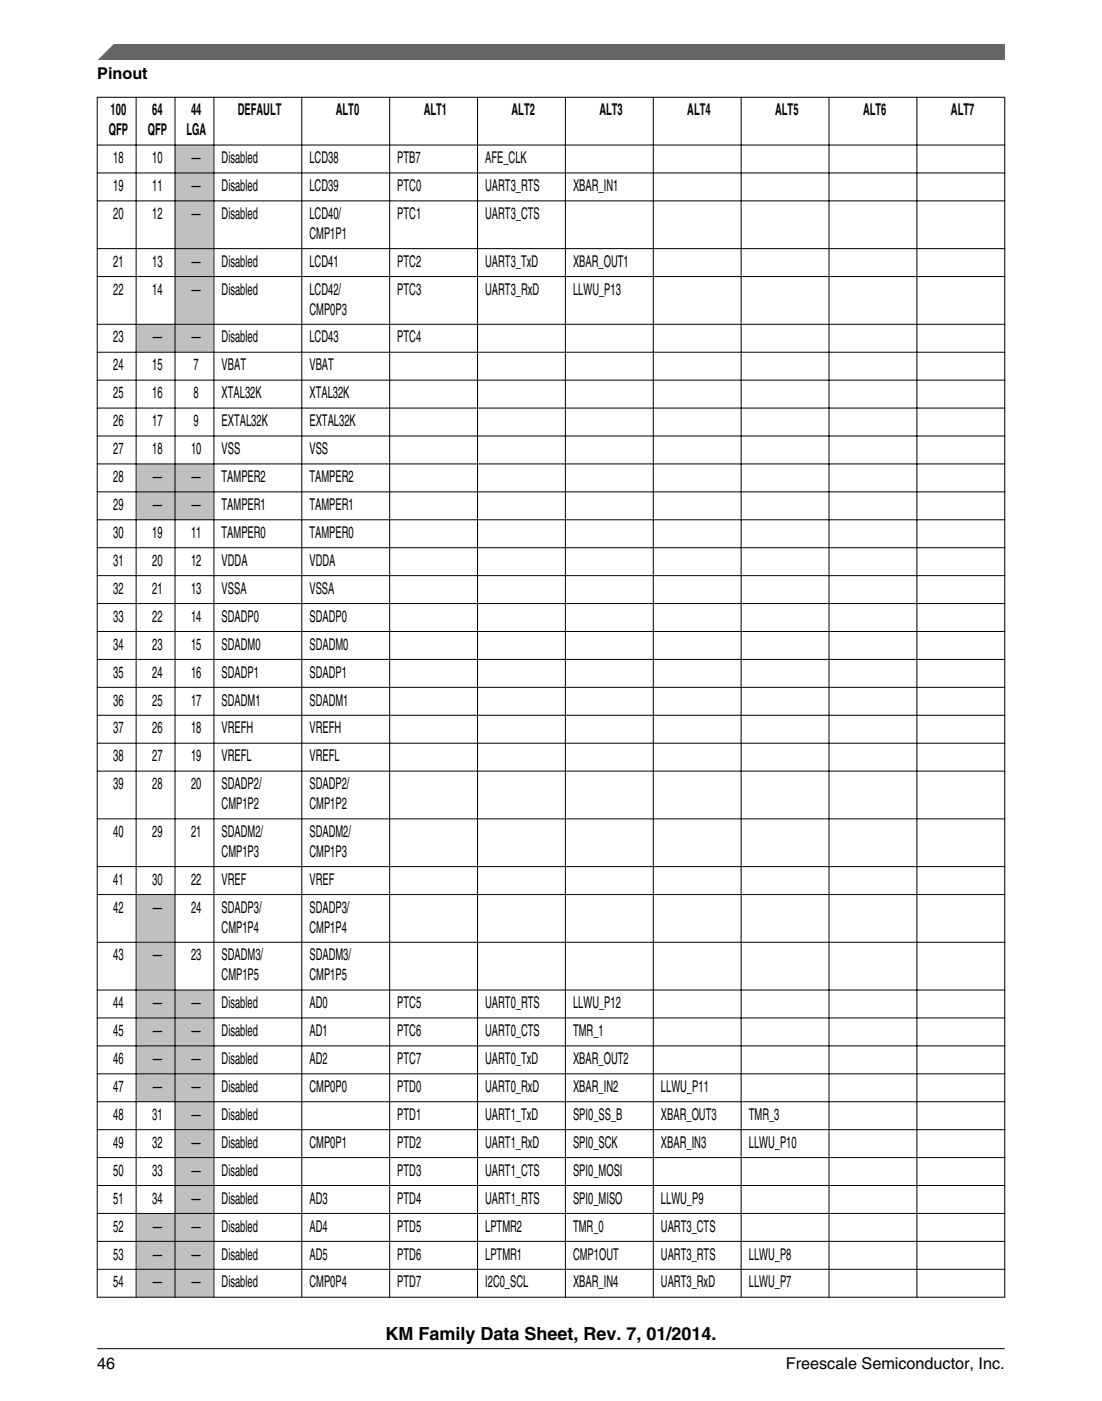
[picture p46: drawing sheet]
<svg xmlns="http://www.w3.org/2000/svg" width="216mm" height="274mm" viewBox="0 0 216 274" stroke-linecap="round" stroke-linejoin="round" font-family="sans-serif">
<defs><g id="words">
<text font-size="3.5" x="75.5" y="262.3">KM Family Data Sheet, Rev. 7, 01/2014.</text>
<g font-size="3.2">
<text x="19" y="15.5">Pinout</text>
<text x="21.7" y="22.6">100</text>
<text x="29.8" y="22.6">64</text>
<text x="37.4" y="22.6">44</text>
<text x="46.6" y="22.6">DEFAULT</text>
<text x="65.8" y="22.6">ALT0</text>
<text x="83" y="22.6">ALT1</text>
<text x="100.2" y="22.6">ALT2</text>
<text x="117.4" y="22.6">ALT3</text>
<text x="134.7" y="22.6">ALT4</text>
<text x="151.9" y="22.6">ALT5</text>
<text x="169.1" y="22.6">ALT6</text>
<text x="186.3" y="22.6">ALT7</text>
<text x="21.3" y="26.5">QFP</text>
<text x="28.9" y="26.5">QFP</text>
<text x="36.5" y="26.5">LGA</text>
<text x="22.2" y="32">18</text>
<text x="29.8" y="32">10</text>
<text x="37.5" y="32">—</text>
<text x="43.4" y="32">Disabled</text>
<text x="60.6" y="32">LCD38</text>
<text x="77.8" y="32">PTB7</text>
<text x="95.1" y="32">AFE_CLK</text>
<text x="22.2" y="37.4">19</text>
<text x="29.8" y="37.4">11</text>
<text x="37.5" y="37.4">—</text>
<text x="43.4" y="37.4">Disabled</text>
<text x="60.6" y="37.4">LCD39</text>
<text x="77.8" y="37.4">PTC0</text>
<text x="95.1" y="37.4">UART3_RTS</text>
<text x="112.3" y="37.4">XBAR_IN1</text>
<text x="22.2" y="42.9">20</text>
<text x="29.8" y="42.9">12</text>
<text x="37.5" y="42.9">—</text>
<text x="43.4" y="42.9">Disabled</text>
<text x="60.6" y="42.9">LCD40/</text>
<text x="60.6" y="46.8">CMP1P1</text>
<text x="77.8" y="42.9">PTC1</text>
<text x="95.1" y="42.9">UART3_CTS</text>
<text x="22.2" y="52.2">21</text>
<text x="29.8" y="52.2">13</text>
<text x="37.5" y="52.2">—</text>
<text x="43.4" y="52.2">Disabled</text>
<text x="60.6" y="52.2">LCD41</text>
<text x="77.8" y="52.2">PTC2</text>
<text x="95.1" y="52.2">UART3_TxD</text>
<text x="112.3" y="52.2">XBAR_OUT1</text>
<text x="22.2" y="57.7">22</text>
<text x="29.8" y="57.7">14</text>
<text x="37.5" y="57.7">—</text>
<text x="43.4" y="57.7">Disabled</text>
<text x="60.6" y="57.7">LCD42/</text>
<text x="77.8" y="57.7">PTC3</text>
<text x="95.1" y="57.7">UART3_RxD</text>
<text x="112.3" y="57.7">LLWU_P13</text>
<text x="60.6" y="61.6">CMP0P3</text>
<text x="22.2" y="67.1">23</text>
<text x="29.9" y="67.1">—</text>
<text x="37.5" y="67.1">—</text>
<text x="43.4" y="67.1">Disabled</text>
<text x="60.6" y="67.1">LCD43</text>
<text x="77.8" y="67.1">PTC4</text>
<text x="22.2" y="72.5">24</text>
<text x="22.2" y="78">25</text>
<text x="29.8" y="72.5">15</text>
<text x="29.8" y="78">16</text>
<text x="37.9" y="72.5">7</text>
<text x="37.9" y="78">8</text>
<text x="43.4" y="72.5">VBAT</text>
<text x="43.4" y="78">XTAL32K</text>
<text x="60.6" y="72.5">VBAT</text>
<text x="60.6" y="78">XTAL32K</text>
<text x="22.2" y="83.5">26</text>
<text x="29.8" y="83.5">17</text>
<text x="37.9" y="83.5">9</text>
<text x="43.4" y="83.5">EXTAL32K</text>
<text x="60.6" y="83.5">EXTAL32K</text>
<text x="22.2" y="88.9">27</text>
<text x="29.8" y="88.9">18</text>
<text x="37.4" y="88.9">10</text>
<text x="43.4" y="88.9">VSS</text>
<text x="60.6" y="88.9">VSS</text>
<text x="22.2" y="94.4">28</text>
<text x="29.9" y="94.4">—</text>
<text x="37.5" y="94.4">—</text>
<text x="43.4" y="94.4">TAMPER2</text>
<text x="60.6" y="94.4">TAMPER2</text>
<text x="22.2" y="99.9">29</text>
<text x="29.9" y="99.9">—</text>
<text x="37.5" y="99.9">—</text>
<text x="43.4" y="99.9">TAMPER1</text>
<text x="60.6" y="99.9">TAMPER1</text>
<text x="22.2" y="105.3">30</text>
<text x="29.8" y="105.3">19</text>
<text x="37.4" y="105.3">11</text>
<text x="43.4" y="105.3">TAMPER0</text>
<text x="60.6" y="105.3">TAMPER0</text>
<text x="22.2" y="110.8">31</text>
<text x="29.8" y="110.8">20</text>
<text x="37.4" y="110.8">12</text>
<text x="43.4" y="110.8">VDDA</text>
<text x="60.6" y="110.8">VDDA</text>
<text x="22.2" y="116.3">32</text>
<text x="29.8" y="116.3">21</text>
<text x="37.4" y="116.3">13</text>
<text x="43.4" y="116.3">VSSA</text>
<text x="60.6" y="116.3">VSSA</text>
<text x="22.2" y="121.7">33</text>
<text x="29.8" y="121.7">22</text>
<text x="37.4" y="121.7">14</text>
<text x="43.4" y="121.7">SDADP0</text>
<text x="60.6" y="121.7">SDADP0</text>
<text x="22.2" y="127.2">34</text>
<text x="29.8" y="127.2">23</text>
<text x="37.4" y="127.2">15</text>
<text x="43.4" y="127.2">SDADM0</text>
<text x="60.6" y="127.2">SDADM0</text>
<text x="22.2" y="132.7">35</text>
<text x="29.8" y="132.7">24</text>
<text x="37.4" y="132.7">16</text>
<text x="43.4" y="132.7">SDADP1</text>
<text x="60.6" y="132.7">SDADP1</text>
<text x="22.2" y="138.1">36</text>
<text x="22.2" y="143.6">37</text>
<text x="29.8" y="138.1">25</text>
<text x="29.8" y="143.6">26</text>
<text x="37.4" y="138.1">17</text>
<text x="37.4" y="143.6">18</text>
<text x="43.4" y="138.1">SDADM1</text>
<text x="43.4" y="143.6">VREFH</text>
<text x="60.6" y="138.1">SDADM1</text>
<text x="60.6" y="143.6">VREFH</text>
<text x="22.2" y="149.1">38</text>
<text x="29.8" y="149.1">27</text>
<text x="37.4" y="149.1">19</text>
<text x="43.4" y="149.1">VREFL</text>
<text x="60.6" y="149.1">VREFL</text>
<text x="22.2" y="154.5">39</text>
<text x="29.8" y="154.5">28</text>
<text x="37.4" y="154.5">20</text>
<text x="43.4" y="154.5">SDADP2/</text>
<text x="60.6" y="154.5">SDADP2/</text>
<text x="43.4" y="158.4">CMP1P2</text>
<text x="60.6" y="158.4">CMP1P2</text>
<text x="22.2" y="163.9">40</text>
<text x="29.8" y="163.9">29</text>
<text x="37.4" y="163.9">21</text>
<text x="43.4" y="163.9">SDADM2/</text>
<text x="43.4" y="167.8">CMP1P3</text>
<text x="60.6" y="163.9">SDADM2/</text>
<text x="60.6" y="167.8">CMP1P3</text>
<text x="22.2" y="173.2">41</text>
<text x="29.8" y="173.2">30</text>
<text x="37.4" y="173.2">22</text>
<text x="43.4" y="173.2">VREF</text>
<text x="60.6" y="173.2">VREF</text>
<text x="22.2" y="178.7">42</text>
<text x="29.9" y="178.7">—</text>
<text x="37.4" y="178.7">24</text>
<text x="43.4" y="178.7">SDADP3/</text>
<text x="60.6" y="178.7">SDADP3/</text>
<text x="43.4" y="182.6">CMP1P4</text>
<text x="60.6" y="182.6">CMP1P4</text>
<text x="22.2" y="188.1">43</text>
<text x="29.9" y="188.1">—</text>
<text x="37.4" y="188.1">23</text>
<text x="43.4" y="188.1">SDADM3/</text>
<text x="43.4" y="191.9">CMP1P5</text>
<text x="60.6" y="188.1">SDADM3/</text>
<text x="60.6" y="191.9">CMP1P5</text>
<text x="22.2" y="197.4">44</text>
<text x="29.9" y="197.4">—</text>
<text x="37.5" y="197.4">—</text>
<text x="43.4" y="197.4">Disabled</text>
<text x="60.6" y="197.4">AD0</text>
<text x="77.8" y="197.4">PTC5</text>
<text x="95.1" y="197.4">UART0_RTS</text>
<text x="112.3" y="197.4">LLWU_P12</text>
<text x="22.2" y="202.9">45</text>
<text x="29.9" y="202.9">—</text>
<text x="37.5" y="202.9">—</text>
<text x="43.4" y="202.9">Disabled</text>
<text x="60.6" y="202.9">AD1</text>
<text x="77.8" y="202.9">PTC6</text>
<text x="95.1" y="202.9">UART0_CTS</text>
<text x="112.3" y="202.9">TMR_1</text>
<text x="22.2" y="208.3">46</text>
<text x="29.9" y="208.3">—</text>
<text x="37.5" y="208.3">—</text>
<text x="43.4" y="208.3">Disabled</text>
<text x="60.6" y="208.3">AD2</text>
<text x="77.8" y="208.3">PTC7</text>
<text x="95.1" y="208.3">UART0_TxD</text>
<text x="112.3" y="208.3">XBAR_OUT2</text>
<text x="22.2" y="213.8">47</text>
<text x="29.9" y="213.8">—</text>
<text x="37.5" y="213.8">—</text>
<text x="43.4" y="213.8">Disabled</text>
<text x="60.6" y="213.8">CMP0P0</text>
<text x="77.8" y="213.8">PTD0</text>
<text x="95.1" y="213.8">UART0_RxD</text>
<text x="112.3" y="213.8">XBAR_IN2</text>
<text x="129.5" y="213.8">LLWU_P11</text>
<text x="22.2" y="219.3">48</text>
<text x="29.8" y="219.3">31</text>
<text x="37.5" y="219.3">—</text>
<text x="43.4" y="219.3">Disabled</text>
<text x="77.8" y="219.3">PTD1</text>
<text x="95.1" y="219.3">UART1_TxD</text>
<text x="112.3" y="219.3">SPI0_SS_B</text>
<text x="129.5" y="219.3">XBAR_OUT3</text>
<text x="146.7" y="219.3">TMR_3</text>
<text x="22.2" y="224.8">49</text>
<text x="29.8" y="224.8">32</text>
<text x="37.5" y="224.8">—</text>
<text x="43.4" y="224.8">Disabled</text>
<text x="60.6" y="224.8">CMP0P1</text>
<text x="77.8" y="224.8">PTD2</text>
<text x="95.1" y="224.8">UART1_RxD</text>
<text x="112.3" y="224.8">SPI0_SCK</text>
<text x="129.5" y="224.8">XBAR_IN3</text>
<text x="146.7" y="224.8">LLWU_P10</text>
<text x="22.2" y="230.2">50</text>
<text x="29.8" y="230.2">33</text>
<text x="37.5" y="230.2">—</text>
<text x="43.4" y="230.2">Disabled</text>
<text x="77.8" y="230.2">PTD3</text>
<text x="95.1" y="230.2">UART1_CTS</text>
<text x="112.3" y="230.2">SPI0_MOSI</text>
<text x="22.2" y="235.7">51</text>
<text x="29.8" y="235.7">34</text>
<text x="37.5" y="235.7">—</text>
<text x="43.4" y="235.7">Disabled</text>
<text x="60.6" y="235.7">AD3</text>
<text x="77.8" y="235.7">PTD4</text>
<text x="95.1" y="235.7">UART1_RTS</text>
<text x="112.3" y="235.7">SPI0_MISO</text>
<text x="129.5" y="235.7">LLWU_P9</text>
<text x="22.2" y="241.2">52</text>
<text x="29.9" y="241.2">—</text>
<text x="37.5" y="241.2">—</text>
<text x="43.4" y="241.2">Disabled</text>
<text x="60.6" y="241.2">AD4</text>
<text x="77.8" y="241.2">PTD5</text>
<text x="95.1" y="241.2">LPTMR2</text>
<text x="112.3" y="241.2">TMR_0</text>
<text x="129.5" y="241.2">UART3_CTS</text>
<text x="22.2" y="246.6">53</text>
<text x="29.9" y="246.6">—</text>
<text x="37.5" y="246.6">—</text>
<text x="43.4" y="246.6">Disabled</text>
<text x="60.6" y="246.6">AD5</text>
<text x="77.8" y="246.6">PTD6</text>
<text x="95.1" y="246.6">LPTMR1</text>
<text x="112.3" y="246.6">CMP1OUT</text>
<text x="129.5" y="246.6">UART3_RTS</text>
<text x="146.7" y="246.6">LLWU_P8</text>
<text x="22.2" y="252.1">54</text>
<text x="29.9" y="252.1">—</text>
<text x="37.5" y="252.1">—</text>
<text x="43.4" y="252.1">Disabled</text>
<text x="60.6" y="252.1">CMP0P4</text>
<text x="77.8" y="252.1">PTD7</text>
<text x="95.1" y="252.1">I2C0_SCL</text>
<text x="112.3" y="252.1">XBAR_IN4</text>
<text x="129.5" y="252.1">UART3_RxD</text>
<text x="146.7" y="252.1">LLWU_P7</text>
<text x="19" y="268">46</text>
<text x="154" y="268">Freescale Semiconductor, Inc.</text>
</g>
</g></defs>
<g fill="#c0c0c0">
<path d="M34.4 28.5h7.4v5.3h-7.4z" fill-rule="evenodd"/>
<path d="M34.4 34h7.4v5.2h-7.4z" fill-rule="evenodd"/>
<path d="M34.4 39.4h7.4v9.2h-7.4z" fill-rule="evenodd"/>
<path d="M34.4 48.8h7.4v5.3h-7.4z" fill-rule="evenodd"/>
<path d="M34.4 54.2h7.4v9.2h-7.4z" fill-rule="evenodd"/>
<path d="M26.8 63.6h7.4v5.3h-7.4z" fill-rule="evenodd"/>
<path d="M34.4 63.6h7.4v5.3h-7.4z" fill-rule="evenodd"/>
<path d="M26.8 90.9h7.4v5.3h-7.4z" fill-rule="evenodd"/>
<path d="M34.4 90.9h7.4v5.3h-7.4z" fill-rule="evenodd"/>
<path d="M26.8 96.4h7.4v5.3h-7.4z" fill-rule="evenodd"/>
<path d="M34.4 96.4h7.4v5.3h-7.4z" fill-rule="evenodd"/>
<path d="M26.8 175.2h7.4v9.2h-7.4z" fill-rule="evenodd"/>
<path d="M26.8 184.6h7.4v9.2h-7.4z" fill-rule="evenodd"/>
<path d="M26.8 193.9h7.4v5.3h-7.4z" fill-rule="evenodd"/>
<path d="M34.4 193.9h7.4v5.3h-7.4z" fill-rule="evenodd"/>
<path d="M26.8 199.4h7.4v5.3h-7.4z" fill-rule="evenodd"/>
<path d="M34.4 199.4h7.4v5.3h-7.4z" fill-rule="evenodd"/>
<path d="M26.8 204.9h7.4v5.3h-7.4z" fill-rule="evenodd"/>
<path d="M34.4 204.9h7.4v5.3h-7.4z" fill-rule="evenodd"/>
<path d="M26.8 210.3h7.4v5.3h-7.4z" fill-rule="evenodd"/>
<path d="M34.4 210.3h7.4v5.3h-7.4z" fill-rule="evenodd"/>
<path d="M34.4 215.8h7.4v5.3h-7.4z" fill-rule="evenodd"/>
<path d="M34.4 221.3h7.4v5.3h-7.4z" fill-rule="evenodd"/>
<path d="M34.4 226.7h7.4v5.3h-7.4z" fill-rule="evenodd"/>
<path d="M34.4 232.2h7.4v5.3h-7.4z" fill-rule="evenodd"/>
<path d="M26.8 237.7h7.4v5.3h-7.4z" fill-rule="evenodd"/>
<path d="M34.4 237.7h7.4v5.3h-7.4z" fill-rule="evenodd"/>
<path d="M26.8 243.2h7.4v5.2h-7.4z" fill-rule="evenodd"/>
<path d="M34.4 243.2h7.4v5.2h-7.4z" fill-rule="evenodd"/>
<path d="M26.8 248.6h7.4v5.3h-7.4z" fill-rule="evenodd"/>
<path d="M34.4 248.6h7.4v5.3h-7.4z" fill-rule="evenodd"/>
</g>
<g fill="none" stroke="#000" stroke-width=".2">
<path d="M19 19h177.9M19 19v235.1M26.7 19v235.1M34.3 19v235.1M41.9 19v235.1M59.1 19v235.1M76.3 19v235.1M93.6 19v235.1M110.8 19v235.1M128 19v235.1M145.2 19v235.1M162.4 19v235.1"/>
<path d="M179.6 19v235.1M196.8 19v235.1M19 28.4h177.9M19 33.9h177.9M19 39.3h177.9M19 48.7h177.9M19 54.2h177.9M19 63.5h177.9M19 69h177.9M19 74.4h177.9M19 79.9h177.9M19 85.4h177.9"/>
<path d="M19 90.8h177.9M19 96.3h177.9M19 101.8h177.9M19 107.2h177.9M19 112.7h177.9M19 118.2h177.9M19 123.6h177.9M19 129.1h177.9M19 134.6h177.9M19 140.1h177.9M19 145.5h177.9M19 151h177.9"/>
<path d="M19 160.3h177.9M19 169.7h177.9M19 175.2h177.9M19 184.5h177.9M19 193.9h177.9M19 199.3h177.9M19 204.8h177.9M19 210.3h177.9M19 215.7h177.9M19 221.2h177.9M19 226.7h177.9M19 232.1h177.9"/>
<path d="M19 237.6h177.9M19 243.1h177.9M19 248.5h177.9M19 254h177.9"/>
</g>
<path d="M19 11.7l5.7-3.1 172.2 .1v3z" fill="#666"/>
<path d="M22.5 8.6l-3.1 3.1" fill="none" stroke="#666" stroke-width=".28"/>
<path d="M19 264.1h177.8" fill="none" stroke="#000" stroke-width=".2"/>
<use href="#words"/>
</svg>
